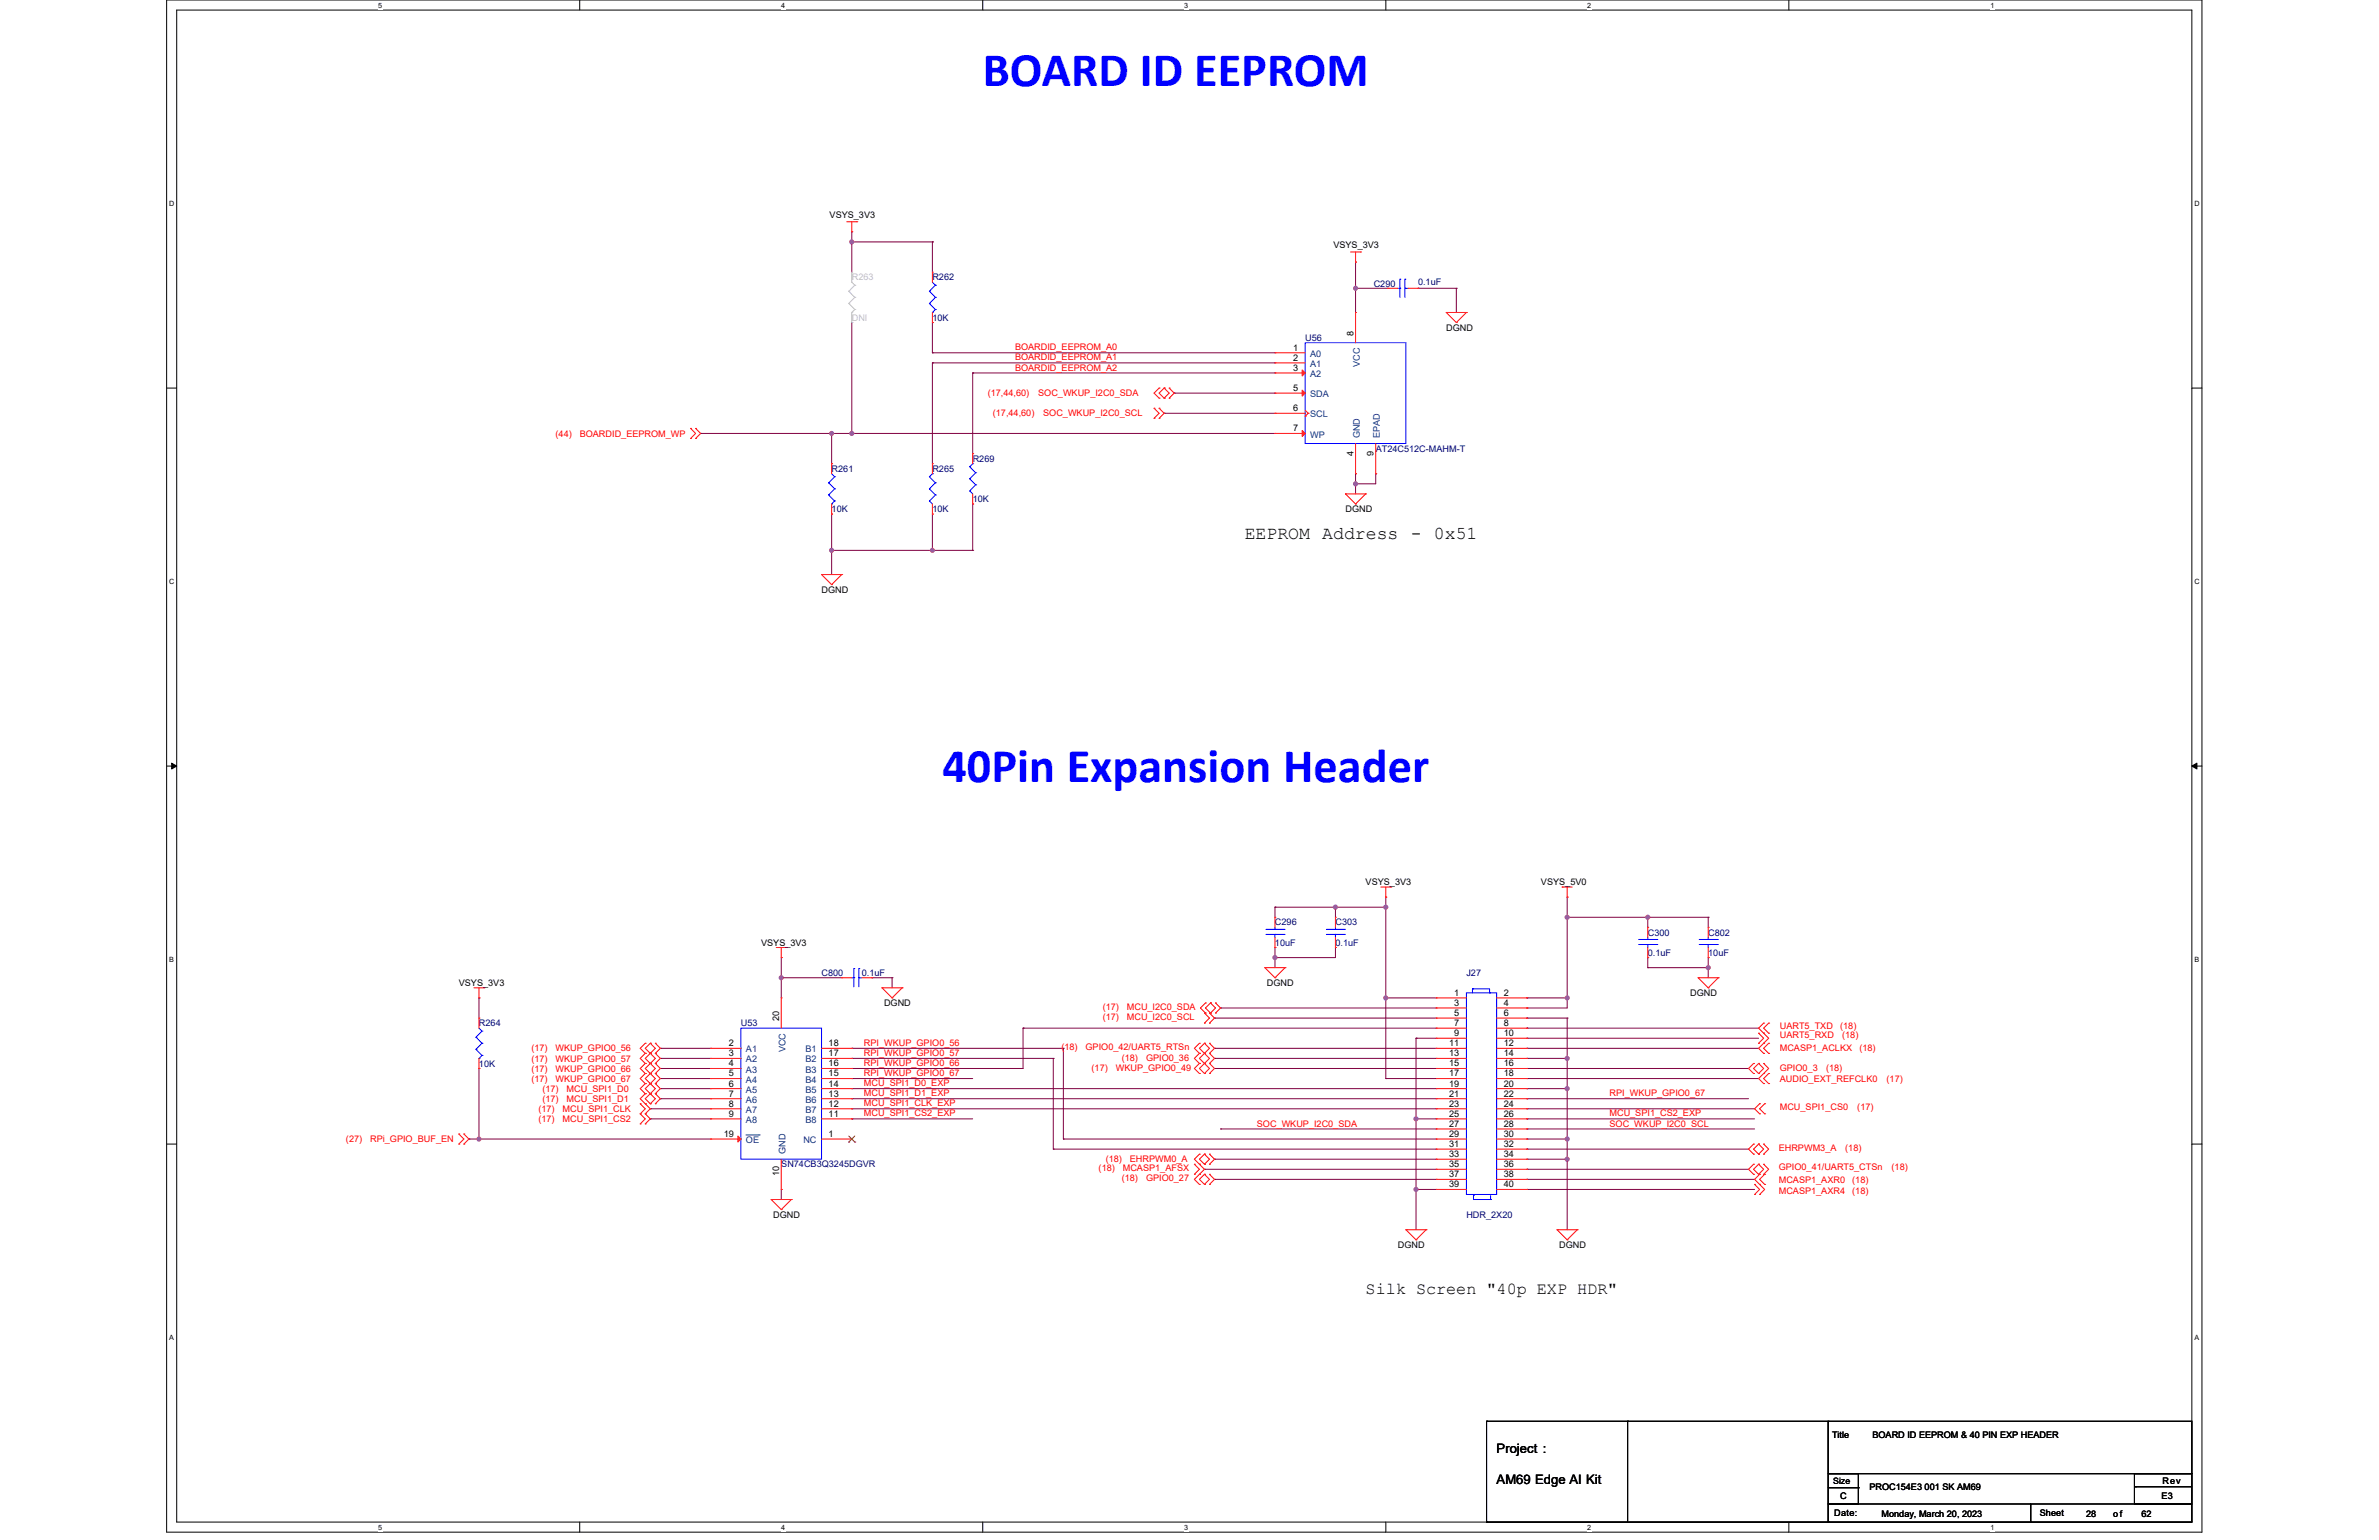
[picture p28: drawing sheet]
<svg xmlns="http://www.w3.org/2000/svg" width="432mm" height="279mm" viewBox="0 0 432 279" stroke-linecap="round" stroke-linejoin="round" font-family="sans-serif">
<defs><g id="words">
<g font-size="8.8" fill="#00f">
<text x="178.4" y="15.7">BOARD ID EEPROM</text>
<text x="171.1" y="141.9">40Pin Expansion Header</text>
</g>
<text font-size="3.3" x="225.9" y="97.8">EEPROM Address - 0x51</text>
<text font-size="3" x="247.9" y="234.8">Silk Screen &quot;40p EXP HDR&quot;</text>
<g font-size="2.4">
<text x="271.6" y="263.7">Project :</text>
<text x="271.6" y="269.2">AM69 Edge AI Kit</text>
</g>
<g font-size="1.6">
<text x="150.6" y="39.5">VSYS_3V3</text>
<text x="242" y="45">VSYS_3V3</text>
<text x="234.7" y="63.6">1</text>
<text x="234.7" y="65.5">2</text>
<text x="245.7" y="60.9" transform="rotate(-90 245.7 60.9)">8</text>
<text x="262.5" y="60">DGND</text>
<text x="234.7" y="67.3">3</text>
<text x="234.7" y="70.9">5</text>
<text x="234.7" y="74.6">6</text>
<text x="234.7" y="78.3">7</text>
<text x="245.7" y="82.7" transform="rotate(-90 245.7 82.7)">4</text>
<text x="249.3" y="82.7" transform="rotate(-90 249.3 82.7)">9</text>
<text x="244.2" y="92.9">DGND</text>
<text x="149.1" y="107.6">DGND</text>
<text x="247.9" y="160.6">VSYS_3V3</text>
<text x="279.7" y="160.6">VSYS_5V0</text>
<text x="138.1" y="171.6">VSYS_3V3</text>
<text x="83.3" y="178.9">VSYS_3V3</text>
<text x="230" y="178.9">DGND</text>
<text x="141.4" y="185.3" transform="rotate(-90 141.4 185.3)">20</text>
<text x="160.5" y="182.5">DGND</text>
<text x="264" y="180.7">1</text>
<text x="264" y="182.5">3</text>
<text x="264" y="184.3">5</text>
<text x="272.9" y="180.7">2</text>
<text x="272.9" y="182.5">4</text>
<text x="272.9" y="184.3">6</text>
<text x="306.8" y="180.7">DGND</text>
<text x="132.3" y="189.8">2</text>
<text x="132.3" y="191.6">3</text>
<text x="150.4" y="189.8">18</text>
<text x="150.4" y="191.6">17</text>
<text x="263" y="189.8">11</text>
<text x="263" y="191.6">13</text>
<text x="264" y="186.2">7</text>
<text x="264" y="188">9</text>
<text x="272.9" y="186.2">8</text>
<text x="272.9" y="188">10</text>
<text x="272.9" y="189.8">12</text>
<text x="272.9" y="191.6">14</text>
<text x="132.3" y="193.5">4</text>
<text x="132.3" y="195.3">5</text>
<text x="132.3" y="197.1">6</text>
<text x="150.4" y="193.5">16</text>
<text x="150.4" y="195.3">15</text>
<text x="150.4" y="197.1">14</text>
<text x="263" y="195.3">17</text>
<text x="263" y="197.1">19</text>
<text x="263" y="193.5">15</text>
<text x="272.9" y="195.3">18</text>
<text x="272.9" y="197.1">20</text>
<text x="272.9" y="193.5">16</text>
<text x="132.3" y="199">7</text>
<text x="132.3" y="200.8">8</text>
<text x="132.3" y="202.6">9</text>
<text x="150.4" y="199">13</text>
<text x="150.4" y="200.8">12</text>
<text x="150.4" y="202.6">11</text>
<text x="263" y="199">21</text>
<text x="263" y="200.8">23</text>
<text x="263" y="202.6">25</text>
<text x="272.9" y="199">22</text>
<text x="272.9" y="200.8">24</text>
<text x="272.9" y="202.6">26</text>
<text x="131.4" y="206.3">19</text>
<text x="150.4" y="206.3">1</text>
<text x="263" y="204.5">27</text>
<text x="263" y="206.3">29</text>
<text x="263" y="208.1">31</text>
<text x="263" y="209.9">33</text>
<text x="272.9" y="204.5">28</text>
<text x="272.9" y="206.3">30</text>
<text x="272.9" y="208.1">32</text>
<text x="272.9" y="209.9">34</text>
<text x="141.4" y="213.4" transform="rotate(-90 141.4 213.4)">10</text>
<text x="263" y="211.8">35</text>
<text x="263" y="213.6">37</text>
<text x="263" y="215.4">39</text>
<text x="272.9" y="211.8">36</text>
<text x="272.9" y="213.6">38</text>
<text x="272.9" y="215.4">40</text>
<text x="140.3" y="220.9">DGND</text>
<text x="253.7" y="226.4">DGND</text>
<text x="283" y="226.4">DGND</text>
<text x="332.5" y="260.8">Title</text>
<text x="339.9" y="260.8">BOARD ID EEPROM &amp; 40 PIN EXP HEADER</text>
<text x="332.7" y="269.2">Size</text>
<text x="392.5" y="269.2">Rev</text>
<text x="332.9" y="275.1">Date:</text>
<text x="334" y="272">C</text>
<text x="339.3" y="270.3">PROC154E3 001 SK AM69</text>
<text x="341.5" y="275.3">Monday, March 20, 2023</text>
<text x="370.2" y="275.1">Sheet</text>
<text x="378.6" y="275.3">28</text>
<text x="383.6" y="275.3">of</text>
<text x="388.7" y="275.3">62</text>
<text x="392.3" y="272">E3</text>
</g>
<g font-size="1.6" fill="#c0c0c0">
<text x="154.6" y="50.9">R263</text>
<text x="154.6" y="58.2">DNI</text>
</g>
<g font-size="1.6" fill="#000080">
<text x="169.2" y="50.9">R262</text>
<text x="249.3" y="52.1">C290</text>
<text x="257.4" y="51.8">0.1uF</text>
<text x="169.2" y="58.2">10K</text>
<text x="236.9" y="61.8">U56</text>
<text x="176.5" y="83.8">R269</text>
<text x="249.7" y="82">AT24C512C-MAHM-T</text>
<text x="150.9" y="85.6">R261</text>
<text x="169.2" y="85.6">R265</text>
<text x="150.9" y="92.9">10K</text>
<text x="169.2" y="92.9">10K</text>
<text x="176.5" y="91.1">10K</text>
<text x="231.4" y="167.9">C296</text>
<text x="242.4" y="167.9">C303</text>
<text x="231.4" y="171.6">10uF</text>
<text x="242.4" y="171.6">0.1uF</text>
<text x="299.1" y="169.7">C300</text>
<text x="299.1" y="173.4">0.1uF</text>
<text x="310.1" y="169.7">C802</text>
<text x="310.1" y="173.4">10uF</text>
<text x="149.1" y="177.1">C800</text>
<text x="156.4" y="177.1">0.1uF</text>
<text x="266.2" y="177.1">J27</text>
<text x="86.9" y="186.2">R264</text>
<text x="134.5" y="186.2">U53</text>
<text x="86.9" y="193.5">10K</text>
<text x="141.8" y="211.8">SN74CB3Q3245DGVR</text>
<text x="266.2" y="220.9">HDR_2X20</text>
</g>
<g font-size="1.6" fill="#f00">
<text x="184.2" y="65.4">BOARDID_EEPROM_A1</text>
<text x="184.2" y="63.6">BOARDID_EEPROM_A0</text>
<text x="179.3" y="71.9">(17,44,60)</text>
<text x="184.2" y="67.2">BOARDID_EEPROM_A2</text>
<text x="188.4" y="71.9">SOC_WKUP_I2C0_SDA</text>
<text x="180.2" y="75.6">(17,44,60)</text>
<text x="189.4" y="75.6">SOC_WKUP_I2C0_SCL</text>
<text x="100.8" y="79.2">(44)</text>
<text x="105.2" y="79.2">BOARDID_EEPROM_WP</text>
<text x="200.1" y="183.3">(17)</text>
<text x="200.1" y="185.1">(17)</text>
<text x="204.5" y="183.3">MCU_I2C0_SDA</text>
<text x="204.5" y="185.1">MCU_I2C0_SCL</text>
<text x="96.5" y="190.8">(17)</text>
<text x="100.8" y="190.8">WKUP_GPIO0_56</text>
<text x="156.8" y="189.8">RPI_WKUP_GPIO0_56</text>
<text x="156.8" y="191.6">RPI_WKUP_GPIO0_57</text>
<text x="192.6" y="190.6">(18)</text>
<text x="197" y="190.6">GPIO0_42/UART5_RTSn</text>
<text x="323" y="190.8">MCASP1_ACLKX</text>
<text x="323" y="188.4">UART5_RXD</text>
<text x="323" y="186.7">UART5_TXD</text>
<text x="334" y="186.7">(18)</text>
<text x="334.4" y="188.4">(18)</text>
<text x="337.5" y="190.8">(18)</text>
<text x="96.5" y="192.6">(17)</text>
<text x="96.5" y="194.4">(17)</text>
<text x="96.5" y="196.3">(17)</text>
<text x="100.8" y="192.6">WKUP_GPIO0_57</text>
<text x="100.8" y="194.4">WKUP_GPIO0_66</text>
<text x="100.8" y="196.3">WKUP_GPIO0_67</text>
<text x="156.8" y="197.1">MCU_SPI1_D0_EXP</text>
<text x="156.8" y="193.4">RPI_WKUP_GPIO0_66</text>
<text x="156.8" y="195.2">RPI_WKUP_GPIO0_67</text>
<text x="198.1" y="194.2">(17)</text>
<text x="202.5" y="194.2">WKUP_GPIO0_49</text>
<text x="203.6" y="192.4">(18)</text>
<text x="208" y="192.4">GPIO0_36</text>
<text x="323" y="196.3">AUDIO_EXT_REFCLK0</text>
<text x="323" y="194.2">GPIO0_3</text>
<text x="331.5" y="194.2">(18)</text>
<text x="342.4" y="196.3">(17)</text>
<text x="97.7" y="201.7">(17)</text>
<text x="97.7" y="203.6">(17)</text>
<text x="98.5" y="198.1">(17)</text>
<text x="98.5" y="199.9">(17)</text>
<text x="102.1" y="201.7">MCU_SPI1_CLK</text>
<text x="102.1" y="203.6">MCU_SPI1_CS2</text>
<text x="102.9" y="198.1">MCU_SPI1_D0</text>
<text x="102.9" y="199.9">MCU_SPI1_D1</text>
<text x="156.8" y="200.7">MCU_SPI1_CLK_EXP</text>
<text x="156.8" y="198.9">MCU_SPI1_D1_EXP</text>
<text x="156.8" y="202.6">MCU_SPI1_CS2_EXP</text>
<text x="292.1" y="202.6">MCU_SPI1_CS2_EXP</text>
<text x="292.1" y="198.9">RPI_WKUP_GPIO0_67</text>
<text x="323" y="201.4">MCU_SPI1_CS0</text>
<text x="337.1" y="201.4">(17)</text>
<text x="62.8" y="207.2">(27)</text>
<text x="67.2" y="207.2">RPi_GPIO_BUF_EN</text>
<text x="228.1" y="204.4">SOC_WKUP_I2C0_SDA</text>
<text x="292.1" y="204.4">SOC_WKUP_I2C0_SCL</text>
<text x="322.9" y="208.9">EHRPWM3_A</text>
<text x="334.9" y="208.9">(18)</text>
<text x="199.4" y="212.5">(18)</text>
<text x="200.7" y="210.9">(18)</text>
<text x="203.6" y="214.4">(18)</text>
<text x="203.8" y="212.5">MCASP1_AFSX</text>
<text x="205.1" y="210.9">EHRPWM0_A</text>
<text x="208" y="214.4">GPIO0_27</text>
<text x="322.9" y="214.5">MCASP1_AXR0</text>
<text x="322.9" y="212.3">GPIO0_41/UART5_CTSn</text>
<text x="336.2" y="214.5">(18)</text>
<text x="343.3" y="212.3">(18)</text>
<text x="322.9" y="216.6">MCASP1_AXR4</text>
<text x="336.2" y="216.6">(18)</text>
</g>
<g font-size="1.6" fill="#004080">
<text x="237.8" y="64.8">A0</text>
<text x="237.8" y="66.6">A1</text>
<text x="237.8" y="68.4">A2</text>
<text x="246.8" y="66.6" transform="rotate(-90 246.8 66.6)">VCC</text>
<text x="237.8" y="72.1">SDA</text>
<text x="237.8" y="75.7">SCL</text>
<text x="237.8" y="79.4">WP</text>
<text x="246.8" y="79.6" transform="rotate(-90 246.8 79.6)">GND</text>
<text x="250.5" y="79.6" transform="rotate(-90 250.5 79.6)">EPAD</text>
<text x="135.4" y="190.9">A1</text>
<text x="142.6" y="190.9" transform="rotate(-90 142.6 190.9)">VCC</text>
<text x="146.2" y="190.9">B1</text>
<text x="135.4" y="192.8">A2</text>
<text x="135.4" y="194.6">A3</text>
<text x="135.4" y="196.4">A4</text>
<text x="146.2" y="192.8">B2</text>
<text x="146.2" y="194.6">B3</text>
<text x="146.2" y="196.4">B4</text>
<text x="135.4" y="198.3">A5</text>
<text x="135.4" y="200.1">A6</text>
<text x="135.4" y="201.9">A7</text>
<text x="135.4" y="203.7">A8</text>
<text x="146.2" y="198.3">B5</text>
<text x="146.2" y="200.1">B6</text>
<text x="146.2" y="201.9">B7</text>
<text x="146.2" y="203.7">B8</text>
<text x="135.4" y="207.4">OE</text>
<text x="142.6" y="209.4" transform="rotate(-90 142.6 209.4)">GND</text>
<text x="145.8" y="207.4">NC</text>
</g>
<g font-size="1.3">
<text x="68.6" y="1.4">5</text>
<text x="141.8" y="1.4">4</text>
<text x="215" y="1.4">3</text>
<text x="288.1" y="1.4">2</text>
<text x="361.3" y="1.4">1</text>
<text x="30.7" y="37.3">D</text>
<text x="398.3" y="37.3">D</text>
<text x="30.7" y="105.9">C</text>
<text x="398.3" y="105.9">C</text>
<text x="30.7" y="174.5">B</text>
<text x="398.3" y="174.5">B</text>
<text x="30.7" y="243">A</text>
<text x="398.3" y="243">A</text>
<text x="68.6" y="277.5">5</text>
<text x="141.8" y="277.5">4</text>
<text x="215" y="277.5">3</text>
<text x="288.1" y="277.5">2</text>
<text x="361.3" y="277.5">1</text>
</g>
</g></defs>
<path d="M30.2 0h369.5v278h-369.5zM32.1 1.8h365.7v274.3h-365.7z" fill="none" stroke="#000" stroke-width=".18"/>
<g fill="#fff">
<path d="M68.7 .2h.7v1.4h-.7z"/>
<path d="M68.7 276.3h.7v1.5h-.7z"/>
</g>
<path d="M105.2 0v1.8M105.2 276.1v1.9" fill="none" stroke="#000" stroke-width=".18"/>
<g fill="#fff">
<path d="M141.8 .2h.7v1.4h-.7z"/>
<path d="M141.8 276.3h.7v1.5h-.7z"/>
</g>
<path d="M178.4 0v1.8M178.4 276.1v1.9" fill="none" stroke="#000" stroke-width=".18"/>
<g fill="#fff">
<path d="M215 .2h.7v1.4h-.7z"/>
<path d="M215 276.3h.7v1.5h-.7z"/>
</g>
<path d="M251.5 0v1.8M251.5 276.1v1.9" fill="none" stroke="#000" stroke-width=".18"/>
<g fill="#fff">
<path d="M288.1 .2h.7v1.4h-.7z"/>
<path d="M288.1 276.3h.7v1.5h-.7z"/>
</g>
<path d="M324.7 0v1.8M324.7 276.1v1.9" fill="none" stroke="#000" stroke-width=".18"/>
<g fill="#fff">
<path d="M361.3 .2h.7v1.4h-.7z"/>
<path d="M361.3 276.3h.7v1.5h-.7z"/>
<path d="M30.7 36.1h1v1.5h-1z"/>
<path d="M398.3 36.1h.9v1.5h-.9z"/>
<path d="M30.7 104.7h1v1.5h-1z"/>
<path d="M398.3 104.7h.9v1.5h-.9z"/>
</g>
<path d="M30.2 70.4h1.9M397.8 70.4h1.9" fill="none" stroke="#000" stroke-width=".18"/>
<g fill="#fff">
<path d="M30.7 173.3h.9v1.4h-.9z"/>
<path d="M398.3 173.3h.9v1.4h-.9z"/>
</g>
<path d="M30.2 139h1.9M31.2 138.5l.9 .5-.9 .5zM397.8 139l.9-.5v1zM397.8 139h1.9" fill="none" stroke="#000" stroke-width=".18"/>
<path d="M31.2 138.5l.9 .5-.9 .5zM397.8 139l.9-.5v1z" fill="#000"/>
<g fill="#fff">
<path d="M30.7 241.9h.9v1.4h-.9z"/>
<path d="M398.3 241.9h.9v1.4h-.9z"/>
</g>
<path d="M30.2 207.6h1.9M397.8 207.6h1.9" fill="none" stroke="#000" stroke-width=".18"/>
<path d="M246 47.5h.1M246 52.3h.1M246 47.5v9.2M264.3 52.3h.1M264.3 52.3v4.4" fill="none" stroke="#800040" stroke-width=".18"/>
<circle cx="246" cy="52.3" r=".36" fill="#f0f"/>
<circle cx="246" cy="52.3" r=".36" fill="none" stroke="#f0f" stroke-width=".18"/>
<path d="M257.4 52.3h.1M257.4 52.3h6.9M127.2 78.6h.1M127.2 78.6h27.4M150.9 78.6h.1M211.3 75h.1M211.3 75h20.1" fill="none" stroke="#800040" stroke-width=".18"/>
<circle cx="150.9" cy="78.6" r=".37" fill="#f0f"/>
<circle cx="150.9" cy="78.6" r=".37" fill="none" stroke="#f0f" stroke-width=".18"/>
<path d="M150.9 99.9h18.3M169.2 99.9h.1" fill="none" stroke="#800040" stroke-width=".18"/>
<circle cx="150.9" cy="99.8" r=".36" fill="#f0f"/>
<circle cx="150.9" cy="99.8" r=".36" fill="none" stroke="#f0f" stroke-width=".18"/>
<g fill="none" stroke="#800040" stroke-width=".18">
<path d="M169.2 58.5h.1M169.2 58.5v5.5M246 52.3h.1M246 52.3h5.9M169.2 65.8h.1M169.2 64h.1M169.2 65.8v18.3M169.2 65.8h62.2M169.2 64h62.2M176.5 67.7h.1M176.5 67.7h54.9M213.1 71.3h.1"/>
<path d="M213.1 71.3h18.3M150.9 99.9h.1M150.9 99.9v4.3M169.2 93.3h.1M169.2 93.3v6.6M246 86h.1M246 86v1.8M284.4 162.8h.1M284.4 166.4h.1M284.4 162.8v20.1h-7.3M284.4 166.4h14.7M299.1 173.7h.1"/>
<path d="M299.1 166.4h.1M299.1 166.4v1.8M299.1 173.7v1.9M220.4 184.7h.1M220.4 184.7h40.3M221.5 182.9h.1M221.5 182.9h39.2M251.5 181.1h.1M251.5 181.1h9.2M251.5 181.1v14.6M257 188.4h.1M257 188.4h3.7"/>
<path d="M277.1 181.1h.1M277.1 182.9h.1M277.1 181.1h7.3M284.4 181.1h.1"/>
</g>
<circle cx="284.4" cy="181" r=".37" fill="#f0f"/>
<circle cx="284.4" cy="181" r=".37" fill="none" stroke="#f0f" stroke-width=".18"/>
<circle cx="284.4" cy="166.4" r=".37" fill="#f0f"/>
<circle cx="284.4" cy="166.4" r=".37" fill="none" stroke="#f0f" stroke-width=".18"/>
<path d="M242.4 171.9h.1M242.4 164.6h.1M242.4 171.9v1.8M251.5 162.8h.1M251.5 162.8v1.8h-9.1M277.1 184.7h.1M277.1 192h.1M277.1 184.7h7.3M277.1 192h7.3M284.4 184.7h.1M284.4 192h.1M284.4 184.7v12.8" fill="none" stroke="#800040" stroke-width=".18"/>
<circle cx="284.4" cy="197.5" r=".37" fill="#f0f"/>
<circle cx="284.4" cy="197.5" r=".37" fill="none" stroke="#f0f" stroke-width=".18"/>
<circle cx="284.4" cy="192" r=".37" fill="#f0f"/>
<circle cx="284.4" cy="192" r=".37" fill="none" stroke="#f0f" stroke-width=".18"/>
<path d="M277.1 197.5h.1M277.1 197.5h7.3M284.4 197.5h.1M284.4 197.5v12.8M277.1 206.7h.1M277.1 206.7h7.3M284.4 206.7h.1" fill="none" stroke="#800040" stroke-width=".18"/>
<circle cx="284.4" cy="210.3" r=".37" fill="#f0f"/>
<circle cx="284.4" cy="210.3" r=".37" fill="none" stroke="#f0f" stroke-width=".18"/>
<circle cx="284.4" cy="206.7" r=".37" fill="#f0f"/>
<circle cx="284.4" cy="206.7" r=".37" fill="none" stroke="#f0f" stroke-width=".18"/>
<path d="M257 188.4h.1M257 188.4v27.4M257 203h.1M257 203h3.7M277.1 210.3h.1M277.1 210.3h7.3M284.4 210.3h.1M284.4 210.3v12.8" fill="none" stroke="#800040" stroke-width=".18"/>
<circle cx="257" cy="215.8" r=".37" fill="#f0f"/>
<circle cx="257" cy="215.8" r=".37" fill="none" stroke="#f0f" stroke-width=".18"/>
<circle cx="257" cy="203" r=".37" fill="#f0f"/>
<circle cx="257" cy="203" r=".37" fill="none" stroke="#f0f" stroke-width=".18"/>
<g fill="none" stroke="#800040" stroke-width=".18">
<path d="M246 87.8h.1M246 87.8v1.8M249.7 86h.1M249.7 86v1.8h-3.7M154.6 197.5h.1M154.6 199.3h.1M154.6 197.5h106.1M154.6 199.3h106.1M251.5 195.7h.1M251.5 195.7h9.2M277.1 190.2h.1M277.1 190.2h42.1"/>
<path d="M154.6 201.2h.1M154.6 201.2h106.1M218.6 212.1h.1M218.6 212.1h42.1M221.5 204.8h.1M221.5 204.8h39.2M257 215.8h.1M257 215.8h3.7M257 215.8v7.3M277.1 204.8h.1M277.1 201.2h.1M277.1 208.5h.1"/>
<path d="M277.1 214h.1M277.1 215.8h.1M277.1 203h.1M277.1 204.8h41.4M277.1 201.2h41.4M277.1 208.5h40.3M277.1 214h41.4M277.1 215.8h41.4M277.1 203h41.4"/>
</g>
<circle cx="246" cy="87.8" r=".37" fill="#f0f"/>
<circle cx="246" cy="87.8" r=".37" fill="none" stroke="#f0f" stroke-width=".18"/>
<path d="M154.6 58.5h.1M154.6 42.1h.1M154.6 42.1v1.8h14.6M154.6 58.5v20.1M169.2 43.9h.1M150.9 78.6h.1M150.9 78.6v5.5M150.9 93.3h.1M150.9 93.3v6.6" fill="none" stroke="#800040" stroke-width=".18"/>
<circle cx="154.6" cy="43.9" r=".37" fill="#f0f"/>
<circle cx="154.6" cy="43.9" r=".37" fill="none" stroke="#f0f" stroke-width=".18"/>
<path d="M154.6 43.9h.1M154.6 43.9v5.5M169.2 43.9h.1M169.2 43.9v5.5M154.6 78.6h.1M154.6 78.6h76.8" fill="none" stroke="#800040" stroke-width=".18"/>
<circle cx="154.6" cy="78.6" r=".37" fill="#f0f"/>
<circle cx="154.6" cy="78.6" r=".37" fill="none" stroke="#f0f" stroke-width=".18"/>
<path d="M231.4 164.6h.1M231.4 164.6h11" fill="none" stroke="#800040" stroke-width=".18"/>
<circle cx="242.4" cy="164.6" r=".37" fill="#f0f"/>
<circle cx="242.4" cy="164.6" r=".37" fill="none" stroke="#f0f" stroke-width=".18"/>
<path d="M231.4 164.6h.1M231.4 173.7h.1M231.4 164.6v1.8M231.4 173.7v1.9M231.4 173.7h11" fill="none" stroke="#800040" stroke-width=".18"/>
<circle cx="231.4" cy="173.7" r=".37" fill="#f0f"/>
<circle cx="231.4" cy="173.7" r=".37" fill="none" stroke="#f0f" stroke-width=".18"/>
<path d="M231.4 171.9h.1M231.4 171.9v1.8M242.4 164.6h.1M242.4 164.6v1.8M251.5 164.6h.1M251.5 164.6v16.5" fill="none" stroke="#800040" stroke-width=".18"/>
<circle cx="251.5" cy="181" r=".37" fill="#f0f"/>
<circle cx="251.5" cy="181" r=".37" fill="none" stroke="#f0f" stroke-width=".18"/>
<circle cx="251.5" cy="164.6" r=".37" fill="#f0f"/>
<circle cx="251.5" cy="164.6" r=".37" fill="none" stroke="#f0f" stroke-width=".18"/>
<path d="M299.1 166.4h.1M299.1 166.4h11" fill="none" stroke="#800040" stroke-width=".18"/>
<circle cx="299.1" cy="166.4" r=".37" fill="#f0f"/>
<circle cx="299.1" cy="166.4" r=".37" fill="none" stroke="#f0f" stroke-width=".18"/>
<path d="M299.1 175.6h.1M299.1 175.6h11M310.1 166.4h.1M310.1 173.7h.1M310.1 175.6h.1M310.1 166.4v1.8M310.1 173.7v3.7" fill="none" stroke="#800040" stroke-width=".18"/>
<circle cx="310" cy="175.6" r=".37" fill="#f0f"/>
<circle cx="310" cy="175.6" r=".37" fill="none" stroke="#f0f" stroke-width=".18"/>
<g fill="none" stroke="#800040" stroke-width=".18">
<path d="M141.8 173.7h.1M141.8 173.7v3.7M119.9 190.2h.1M119.9 192h.1M119.9 193.9h.1M119.9 195.7h.1M119.9 195.7h9.1M119.9 192h9.1M119.9 193.9h9.1M119.9 190.2h9.1M220.4 192h.1M220.4 193.9h.1"/>
<path d="M220.4 190.2h.1M220.4 192h40.3M220.4 193.9h40.3M220.4 190.2h40.3M277.1 195.7h.1M277.1 188.4h.1M277.1 186.5h.1M277.1 193.9h.1M277.1 199.3h.1M277.1 195.7h42.1M277.1 188.4h42.1M277.1 186.5h42.1"/>
<path d="M277.1 193.9h40.3M277.1 199.3h40.3M85.1 206.7h.1M85.1 206.7h1.8M191.2 208.5h.1M191.2 208.5h69.5M193 206.7h.1M193 206.7h67.7M220.4 214h.1M220.4 210.3h.1M220.4 214h40.3M220.4 210.3h40.3"/>
<path d="M277.1 212.1h.1M277.1 212.1h40.3"/>
</g>
<circle cx="141.8" cy="177.4" r=".37" fill="#f0f"/>
<circle cx="141.8" cy="177.4" r=".37" fill="none" stroke="#f0f" stroke-width=".18"/>
<g fill="none" stroke="#800040" stroke-width=".18">
<path d="M141.8 177.4h.1M141.8 177.4h11M141.8 177.4v3.7M158.3 177.4h.1M158.3 177.4h3.6M161.9 177.4h.1M161.9 177.4v1.8M86.9 181.1h.1M86.9 193.9h.1M86.9 181.1v3.6M86.9 193.9v12.8M119.9 199.3h.1"/>
<path d="M119.9 197.5h.1M119.9 199.3h9.1M119.9 197.5h9.1M154.6 190.2h.1M154.6 192h.1M154.6 193.9h.1M154.6 195.7h.1M154.6 190.2h38.4M154.6 192h36.6M154.6 195.7h21.9M185.7 186.5h.1M185.7 186.5v7.4h-31.1"/>
<path d="M185.7 186.5h75M191.2 192h.1M191.2 192v16.5M193 190.2h.1M193 190.2v16.5M86.9 206.7h.1M86.9 206.7h42.1M118 201.2h.1M118 203h.1M118 203h11M118 201.2h11M141.8 215.8h.1"/>
<path d="M141.8 215.8v1.8M154.6 203h.1M154.6 203h21.9"/>
</g>
<circle cx="86.9" cy="206.7" r=".37" fill="#f0f"/>
<circle cx="86.9" cy="206.7" r=".37" fill="none" stroke="#f0f" stroke-width=".18"/>
<path d="M176.5 67.7h.1M176.5 67.7v14.6M169.2 99.9h7.3M176.5 91.4h.1M176.5 99.9h.1M176.5 91.4v8.5" fill="none" stroke="#800040" stroke-width=".18"/>
<circle cx="169.2" cy="99.8" r=".36" fill="#f0f"/>
<circle cx="169.2" cy="99.8" r=".36" fill="none" stroke="#f0f" stroke-width=".18"/>
<g fill="none" stroke="#f00" stroke-width=".18">
<path d="M153.7 40.2h1.8M154.6 42.1h.1M154.6 40.2v1.9M155.5 40.2h.1M245.1 45.7h1.9M246 47.5h.1M246 45.7v1.8M247 45.7h.1M262.5 56.7h.1M262.5 56.7h3.7M262.5 56.7l1.8 1.8M264.3 58.5h.1"/>
<path d="M266.2 56.7h.1M266.2 56.7l-1.9 1.8M125.3 79.6h.1M125.3 77.7h.1M125.3 77.7l1 .9-1 1M126.3 77.7h.1M126.3 79.6h.1M126.3 77.7l.9 .9-.9 1M209.5 75.9h.1M209.5 74.1h.1M209.5 74.1l.9 .9-.9 .9M210.4 74.1h.1"/>
<path d="M210.4 75.9h.1M210.4 70.4h.1M210.4 72.2h.1M210.4 74.1l.9 .9-.9 .9M210.4 70.4l-.9 .9 .9 .9M211.3 72.2h.1M211.3 70.4h.1M211.3 70.4l.9 .9-.9 .9M211.3 70.4l-.9 .9 .9 .9M212.2 70.4h.1M212.2 72.2h.1M212.2 70.4l.9 .9-.9 .9"/>
<path d="M150.9 84.1h.1M150.9 93.3h.1M150.9 84.1v1.9M150.9 91.4v1.9M176.5 91.4h.1M176.5 82.3h.1M176.5 82.3v1.8M176.5 89.6v1.8M244.2 89.6h.1M244.2 89.6h3.7M244.2 89.6l1.8 1.8M246 91.4h.1"/>
<path d="M247.9 89.6h.1M247.9 89.6l-1.9 1.8M149.1 104.2h.1M149.1 104.2h3.7M149.1 104.2l1.8 1.9M150.9 106.1h.1M152.8 104.2h.1M152.8 104.2l-1.9 1.9M86 179.2h1.9M86.9 179.2v1.9M87.9 179.2h.1M140.9 171.9h1.8"/>
<path d="M141.8 173.7h.1M141.8 171.9v1.8M142.7 171.9h.1M160.1 179.2h.1M160.1 179.2h3.6M160.1 179.2l1.8 1.9M163.7 179.2h.1M163.7 179.2l-1.8 1.9M229.6 175.6h.1M229.6 175.6h3.6M229.6 175.6l1.8 1.8M231.4 177.4h.1"/>
<path d="M233.2 175.6h.1M233.2 175.6l-1.8 1.8M250.6 160.9h1.8M251.5 162.8h.1M251.5 160.9v1.9M252.4 160.9h.1M283.5 160.9h.1M283.5 160.9h1.9M284.4 162.8h.1M284.4 160.9v1.9M308.2 177.4h.1M308.2 177.4h3.7"/>
<path d="M308.2 177.4l1.9 1.8M310.1 179.2h.1M311.9 177.4h.1M311.9 177.4l-1.8 1.8M86.9 181.1h.1M117.1 189.3h.1M117.1 191.1h.1M117.1 192.9h.1M117.1 194.8h.1M117.1 196.6h.1M117.1 198.4h.1M117.1 192.9l-.9 1 .9 .9"/>
<path d="M117.1 189.3l-.9 .9 .9 .9M117.1 194.8l-.9 .9 .9 .9M117.1 191.1l-.9 .9 .9 .9M117.1 196.6l-.9 .9 .9 .9M117.1 198.4l-.9 .9 .9 1M118 191.1h.1M118 189.3h.1M118 192.9h.1M118 194.8h.1M118 196.6h.1M118 198.4h.1M118 189.3l.9 .9-1.8 1.8 1.8 1.9-1.8 1.8 1.8 1.8-1.8 1.8 .9 1"/>
<path d="M118 189.3l-.9 .9 1.8 1.8-1.8 1.9 1.8 1.8-1.8 1.8 1.8 1.8-.9 1M118.9 189.3h.1M118.9 191.1h.1M118.9 192.9h.1M118.9 194.8h.1M118.9 196.6h.1M118.9 198.4h.1M118.9 189.3l1 .9-1 .9M118.9 192.9l1 1-1 .9M118.9 191.1l1 .9-1 .9M118.9 194.8l1 .9-1 .9M118.9 196.6l1 .9-1 .9"/>
<path d="M118.9 198.4l1 .9-1 1M129 190.2h.1M129 192h.1M129 193.9h.1M129 195.7h.1M129 197.5h.1M129 199.3h.1M129 190.2h5.5M129 192h5.5M129 193.9h5.5M129 195.7h5.5M129 197.5h5.5"/>
<path d="M129 199.3h5.5M141.8 181.1h.1M141.8 181.1v5.4M149.1 190.2h5.5M149.1 192h5.5M149.1 193.9h5.5M149.1 195.7h5.5M149.1 197.5h5.5M149.1 199.3h5.5M154.6 190.2h.1M154.6 192h.1M154.6 193.9h.1"/>
<path d="M154.6 195.7h.1M154.6 197.5h.1M154.6 199.3h.1M161.9 181.1h.1M217.7 192.9h.1M217.7 191.1h.1M217.7 194.8h.1M217.7 189.3h.1M217.7 191.1l-.9 .9 .9 .9M217.7 189.3l-.9 .9 .9 .9M217.7 192.9l-.9 1 .9 .9M218.6 183.8h.1"/>
<path d="M218.6 185.6h.1M218.6 191.1h.1M218.6 192.9h.1M218.6 194.8h.1M218.6 189.3h.1M218.6 183.8l.9 .9-.9 .9M218.6 189.3l-.9 .9 1.8 1.8-1.8 1.9 .9 .9M218.6 189.3l.9 .9-1.8 1.8 1.8 1.9-.9 .9M218.8 183.8h.1M218.8 182h.1M218.8 182l-.9 .9 .9 .9M219.5 185.6h.1"/>
<path d="M219.5 183.8h.1M219.5 192.9h.1M219.5 191.1h.1M219.5 194.8h.1M219.5 189.3h.1M219.5 183.8l.9 .9-.9 .9M219.5 191.1l.9 .9-.9 .9M219.5 192.9l.9 1-.9 .9M219.5 189.3l.9 .9-.9 .9M219.7 182h.1M219.7 183.8h.1M219.7 182l.9 .9-.9 .9"/>
<path d="M219.7 182l-.9 .9 .9 .9M220.6 183.8h.1M220.6 182h.1M220.6 182l.9 .9-.9 .9M318.3 192.9h.1M318.3 194.8h.1M318.3 192.9l-.9 1 .9 .9M319.2 194.8h.1M319.2 192.9h.1M319.2 189.3h.1M319.2 187.5h.1M319.2 192.9l-.9 1 .9 .9"/>
<path d="M319.2 192.9l.9 1-.9 .9M319.2 187.5l.9 .9-.9 .9M320.1 189.3h.1M320.1 191.1h.1M320.1 194.8h.1M320.1 196.6h.1M320.1 192.9h.1M320.1 187.5h.1M320.1 185.6h.1M320.1 187.5l.9 .9-1.8 1.8 .9 .9M320.1 192.9l.9 1-1.8 1.8 .9 .9M320.1 185.6l-.9 .9 .9 1"/>
<path d="M321 191.1h.1M321 189.3h.1M321 196.6h.1M321 194.8h.1M321 185.6h.1M321 187.5h.1M321 189.3l-.9 .9 .9 .9M321 194.8l-.9 .9 .9 .9M321 185.6l-.9 .9 .9 1M83.3 207.6h.1M83.3 205.7h.1M83.3 205.7l.9 1-.9 .9"/>
<path d="M84.2 205.7h.1M84.2 207.6h.1M84.2 205.7l.9 1-.9 .9M116.2 202.1h.1M116.2 200.3h.1M116.2 203.9h.1M116.2 200.3l.9 .9-.9 .9M116.2 202.1l.9 .9-.9 .9M117.1 200.3h.1M117.1 202.1h.1M117.1 203.9h.1M117.1 200.3l.9 .9-.9 .9"/>
<path d="M117.1 202.1l.9 .9-.9 .9M118 200.3h.1M118.9 200.3h.1M129 201.2h.1M129 203h.1M129 201.2h5.5M129 203h5.5M140 217.6h.1M140 217.6h3.6M140 217.6l1.8 1.9M141.8 219.5h.1M141.8 215.8h.1"/>
<path d="M141.8 210.3v5.5M143.6 217.6h.1M143.6 217.6l-1.8 1.9M149.1 206.7h5.5M149.1 201.2h5.5M149.1 203h5.5M154.6 206.7h.1M154.6 201.2h.1M154.6 203h.1M216.8 213.1h.1M216.8 211.2h.1M216.8 211.2l.9 .9-.9 1"/>
<path d="M217.7 211.2h.1M217.7 213.1h.1M217.7 214.9h.1M217.7 209.4h.1M217.7 211.2l.9 .9-1.8 1.9 .9 .9M217.7 209.4l-.9 .9 .9 .9M218.6 213.1h.1M218.6 214.9h.1M218.6 211.2h.1M218.6 209.4h.1M218.6 209.4l.9 .9-.9 .9M218.6 213.1l.9 .9-.9 .9"/>
<path d="M218.6 213.1l-.9 .9 .9 .9M218.6 209.4l-.9 .9 .9 .9M219.5 214.9h.1M219.5 213.1h.1M219.5 209.4h.1M219.5 211.2h.1M219.5 213.1l.9 .9-.9 .9M219.5 209.4l.9 .9-.9 .9M318.3 207.6h.1M318.3 209.4h.1M318.3 213.1h.1M318.3 211.2h.1"/>
<path d="M318.3 207.6l-.9 .9 .9 .9M318.3 211.2l-.9 .9 .9 1M318.5 214.9h.1M318.5 216.7h.1M318.5 214.9l.9 .9-.9 .9M319.2 209.4h.1M319.2 207.6h.1M319.2 211.2h.1M319.2 213.1h.1M319.2 207.6l-.9 .9 .9 .9M319.2 207.6l.9 .9-.9 .9M319.2 211.2l-.9 .9 .9 1"/>
<path d="M319.2 211.2l.9 .9-.9 1M319.4 200.3h.1M319.4 202.1h.1M319.4 213.1h.1M319.4 214.9h.1M319.4 216.7h.1M319.4 200.3l-.9 .9 .9 .9M319.4 213.1l-.9 .9 .9 .9M319.4 214.9l.9 .9-.9 .9M320.1 207.6h.1M320.1 209.4h.1M320.1 213.1h.1"/>
<path d="M320.1 211.2h.1M320.1 211.2l.9 .9-.9 1M320.1 207.6l.9 .9-.9 .9M320.3 202.1h.1M320.3 200.3h.1M320.3 214.9h.1M320.3 213.1h.1M320.3 200.3l-.9 .9 .9 .9M320.3 213.1l-.9 .9 .9 .9M255.2 223.1h.1M255.2 223.1h3.6M255.2 223.1l1.8 1.8"/>
<path d="M257 224.9h.1M258.8 223.1h.1M258.8 223.1l-1.8 1.8M282.6 223.1h.1M282.6 223.1h3.7M282.6 223.1l1.8 1.8M284.4 224.9h.1M286.3 223.1h.1M286.3 223.1l-1.9 1.8"/>
</g>
<g fill="none" stroke="#000" stroke-width=".18">
<path d="M269.8 257.9h.1M269.8 257.9h62.2M269.8 257.9v18.2M295.4 257.9h.1M295.4 257.9v18.2M331.8 257.9h66v9.5h-66zM269.8 276.1h.1M269.8 276.1h62.2M331.8 267.4h5.5v5.5h-5.5zM331.8 272.9h36.8v3.2h-36.8zM331.8 269.9h5.5M337.3 269.9h.1"/>
<path d="M368.6 272.9h29.2v3.2h-29.2zM387.4 267.4h10.4v5.5h-10.4zM387.6 269.7h.1M387.6 269.7h10.2"/>
</g>
<g fill="none" stroke="#00f" stroke-width=".18">
<path d="M150.4 87.6h.1M150.4 89.8h.1M150.4 87.6l1.1 1.1M150.4 89.8l1.1 1.1M150.9 91.4h.1M150.9 86l.6 .5M151.5 86.5h.1M151.5 88.7h.1M151.5 90.9h.1M151.5 86.5l-1.1 1.1M151.5 88.7l-1.1 1.1M151.5 90.9l-.6 .5"/>
<path d="M176 89.1h.1M176 86.9h.1M176 84.7h.1M176 89.1l.5 .5M176 86.9l1.1 1.1M176 84.7l1.1 1.1M176.5 84.1h.1M176.5 84.1l-.5 .6M177.1 88h.1M177.1 85.8h.1M177.1 88l-1.1 1.1M177.1 85.8l-1.1 1.1"/>
<path d="M134.5 186.5h14.6v23.8h-14.6z"/>
</g>
<path d="M154.1 207.2h.1M154.1 206.1l1.1 1.1M155.1 206.1l-1 1.1M155.2 207.2h.1" fill="none" stroke="#804000" stroke-width=".18"/>
<path d="M133.9 206.1l.6 .6-.6 .5z" fill="#f00"/>
<g fill="none" stroke="#f00" stroke-width=".18">
<path d="M169.2 49.4h.1M169.2 58.5h.1M169.2 49.4v1.8M169.2 56.7v1.8M231.4 64h.1M231.4 65.8h.1M231.4 64h5.5M231.4 65.8h5.5M152.8 177.4h.1M152.8 177.4h1.8M156.4 177.4h1.9M158.3 177.4h.1"/>
<path d="M260.7 181.1h.1M260.7 182.9h.1M260.7 184.7h.1M260.7 186.5h.1M260.7 188.4h.1M260.7 190.2h.1M260.7 192h.1M260.7 195.7h.1M260.7 197.5h.1M260.7 199.3h.1M260.7 193.9h.1M260.7 181.1h5.5"/>
<path d="M260.7 182.9h5.5M260.7 184.7h5.5M260.7 186.5h5.5M260.7 188.4h5.5M260.7 190.2h5.5M260.7 192h5.5M260.7 195.7h5.5M260.7 197.5h5.5M260.7 199.3h5.5M260.7 193.9h5.5M271.6 181.1h5.5M271.6 182.9h5.5"/>
<path d="M271.6 184.7h5.5M271.6 186.5h5.5M271.6 188.4h5.5M271.6 190.2h5.5M271.6 192h5.5M271.6 195.7h5.5M271.6 197.5h5.5M271.6 199.3h5.5M271.6 193.9h5.5M277.1 181.1h.1M277.1 182.9h.1M277.1 184.7h.1"/>
<path d="M277.1 186.5h.1M277.1 188.4h.1M277.1 190.2h.1M277.1 192h.1M277.1 195.7h.1M277.1 197.5h.1M277.1 199.3h.1M277.1 193.9h.1M129 206.7h.1M129 206.7h5.5M133.9 206.1l.6 .6-.6 .5zM260.7 201.2h.1"/>
<path d="M260.7 203h.1M260.7 204.8h.1M260.7 206.7h.1M260.7 208.5h.1M260.7 210.3h.1M260.7 212.1h.1M260.7 214h.1M260.7 215.8h.1M260.7 206.7h5.5M260.7 201.2h5.5M260.7 203h5.5M260.7 204.8h5.5"/>
<path d="M260.7 208.5h5.5M260.7 210.3h5.5M260.7 212.1h5.5M260.7 214h5.5M260.7 215.8h5.5M271.6 206.7h5.5M271.6 201.2h5.5M271.6 203h5.5M271.6 204.8h5.5M271.6 208.5h5.5M271.6 210.3h5.5M271.6 212.1h5.5"/>
<path d="M271.6 214h5.5M271.6 215.8h5.5M277.1 201.2h.1M277.1 203h.1M277.1 204.8h.1M277.1 206.7h.1M277.1 208.5h.1M277.1 210.3h.1M277.1 212.1h.1M277.1 214h.1M277.1 215.8h.1"/>
</g>
<path d="M135.4 205.9h2.4M137.8 205.9h.1" fill="none" stroke="#004080" stroke-width=".18"/>
<g fill="none" stroke="#00f" stroke-width=".18">
<path d="M168.7 52.9h.1M168.7 55h.1M168.7 52.9l1.1 1M168.7 55l1.1 1.1M169.2 56.7h.1M169.2 51.2l.6 .6M169.8 51.8h.1M169.8 53.9h.1M169.8 56.1h.1M169.8 51.8l-1.1 1.1M169.8 53.9l-1.1 1.1M169.8 56.1l-.6 .6"/>
<path d="M236.9 62.2h18.3v18.3h-18.3zM154.6 177.4h.4M155 177.4h.1M155 175.7h.1M155 175.7v3.3M155.9 175.7h.1M155.9 177.4h.1M155.9 177.4h.5M155.9 175.7v3.3M267.3 179.4h.1M267.3 179.4h3.1v.7M267.3 179.4v.7"/>
<path d="M266.2 180.1h5.4v36.6h-5.4zM270.4 180.1h.1M267.4 216.9h.1M267.4 216.9v.7h3.1M270.5 217.6h.1M270.5 216.9v.7"/>
</g>
<path d="M236.4 67.1l.5 .6-.5 .5z" fill="#f00"/>
<path d="M231.4 67.7h.1M231.4 67.7h5.5M236.4 67.1l.5 .6-.5 .5zM246 86h.1M246 80.5v5.5" fill="none" stroke="#f00" stroke-width=".18"/>
<path d="M236.4 70.8l.5 .5-.5 .6z" fill="#f00"/>
<path d="M231.4 71.3h.1M231.4 75h.1M231.4 71.3h5.5M231.4 75h5.5M236.4 70.8l.5 .5-.5 .6zM236.9 75.5h.1M236.9 74.4l.5 .6M237.4 75h.1M237.4 75l-.5 .5" fill="none" stroke="#f00" stroke-width=".18"/>
<path d="M236.4 78.1l.5 .5-.5 .6z" fill="#f00"/>
<g fill="none" stroke="#f00" stroke-width=".18">
<path d="M246 56.7h.1M246 56.7v5.5M251.9 52.3h.1M251.9 52.3h1.8M255.6 52.3h1.8M257.4 52.3h.1M231.4 78.6h.1M231.4 78.6h5.5M236.4 78.1l.5 .5-.5 .6zM169.2 93.3h.1M169.2 84.1h.1M169.2 84.1v1.9"/>
<path d="M169.2 91.4v1.9M249.7 86h.1M249.7 80.5v5.5M231.4 166.4h.1M231.4 171.9h.1M231.4 166.4v1.8M231.4 170.1v1.8M242.4 166.4h.1M242.4 171.9h.1M242.4 166.4v1.8M242.4 170.1v1.8M299.1 168.2h.1"/>
<path d="M299.1 173.7h.1M299.1 168.2v1.9M299.1 171.9v1.8M310.1 168.2h.1M310.1 173.7h.1M310.1 168.2v1.9M310.1 171.9v1.8M86.9 184.7h.1M86.9 193.9h.1M86.9 184.7v1.8M86.9 192v1.9"/>
</g>
<g fill="none" stroke="#00f" stroke-width=".18">
<path d="M253.7 52.3h.4M254.1 52.3h.1M254.1 50.7h.1M254.1 50.7v3.2M255 50.7h.1M255 52.3h.1M255 52.3h.6M255 50.7v3.2M168.7 90.9h.1M168.7 88.7h.1M168.7 86.5h.1M168.7 90.9l.5 .5"/>
<path d="M168.7 88.7l1.1 1.1M168.7 86.5l1.1 1.1M169.2 86h.1M169.2 86l-.5 .5M169.8 89.8h.1M169.8 87.6h.1M169.8 89.8l-1.1 1.1M169.8 87.6l-1.1 1.1M229.8 169.5h3.3M229.8 168.6h3.3M231.4 168.6h.1M231.4 169.5h.1"/>
<path d="M231.4 168.2v.4M231.4 169.5v.6M233.1 169.5h.1M233.1 168.6h.1M240.7 169.5h3.3M240.7 168.6h3.3M242.4 168.6h.1M242.4 169.5h.1M242.4 168.2v.4M242.4 169.5v.6M244 169.5h.1M244 168.6h.1"/>
<path d="M297.4 171.4h3.3M297.4 170.4h3.3M299.1 170.4h.1M299.1 171.4h.1M299.1 170.1v.3M299.1 171.4v.5M300.7 171.4h.1M300.7 170.4h.1M308.4 171.4h3.3M308.4 170.4h3.3M310.1 170.4h.1M310.1 171.4h.1"/>
<path d="M310.1 170.1v.3M310.1 171.4v.5M311.7 171.4h.1M311.7 170.4h.1M86.4 188.2h.1M86.4 190.4h.1M86.4 188.2l1.1 1.1M86.4 190.4l1.1 1.1M86.9 192h.1M86.9 186.5l.6 .6M87.5 187.1h.1M87.5 189.3h.1"/>
<path d="M87.5 191.5h.1M87.5 187.1l-1.1 1.1M87.5 189.3l-1.1 1.1M87.5 191.5l-.6 .5"/>
</g>
<g fill="none" stroke="#c0c0c0" stroke-width=".18">
<path d="M154.1 52.9h.1M154.1 55h.1M154.1 52.9l1 1M154.1 55l1 1.1M154.6 56.7h.1M154.6 49.4h.1M154.6 58.5h.1M154.6 49.4v1.8l.5 .6M154.6 56.7v1.8M155.1 51.8h.1M155.1 53.9h.1M155.1 56.1h.1"/>
<path d="M155.1 51.8l-1 1.1M155.1 53.9l-1 1.1M155.1 56.1l-.5 .6"/>
</g>
<circle cx="246" cy="52.3" r=".36" fill="#f0f"/>
<circle cx="246" cy="52.3" r=".36" fill="none" stroke="#f0f" stroke-width=".18"/>
<circle cx="150.9" cy="78.6" r=".37" fill="#f0f"/>
<circle cx="150.9" cy="78.6" r=".37" fill="none" stroke="#f0f" stroke-width=".18"/>
<circle cx="150.9" cy="99.8" r=".36" fill="#f0f"/>
<circle cx="150.9" cy="99.8" r=".36" fill="none" stroke="#f0f" stroke-width=".18"/>
<circle cx="284.4" cy="181" r=".37" fill="#f0f"/>
<circle cx="284.4" cy="181" r=".37" fill="none" stroke="#f0f" stroke-width=".18"/>
<circle cx="284.4" cy="166.4" r=".37" fill="#f0f"/>
<circle cx="284.4" cy="166.4" r=".37" fill="none" stroke="#f0f" stroke-width=".18"/>
<circle cx="284.4" cy="197.5" r=".37" fill="#f0f"/>
<circle cx="284.4" cy="197.5" r=".37" fill="none" stroke="#f0f" stroke-width=".18"/>
<circle cx="284.4" cy="192" r=".37" fill="#f0f"/>
<circle cx="284.4" cy="192" r=".37" fill="none" stroke="#f0f" stroke-width=".18"/>
<circle cx="284.4" cy="210.3" r=".37" fill="#f0f"/>
<circle cx="284.4" cy="210.3" r=".37" fill="none" stroke="#f0f" stroke-width=".18"/>
<circle cx="284.4" cy="206.7" r=".37" fill="#f0f"/>
<circle cx="284.4" cy="206.7" r=".37" fill="none" stroke="#f0f" stroke-width=".18"/>
<circle cx="257" cy="215.8" r=".37" fill="#f0f"/>
<circle cx="257" cy="215.8" r=".37" fill="none" stroke="#f0f" stroke-width=".18"/>
<circle cx="257" cy="203" r=".37" fill="#f0f"/>
<circle cx="257" cy="203" r=".37" fill="none" stroke="#f0f" stroke-width=".18"/>
<circle cx="246" cy="87.8" r=".37" fill="#f0f"/>
<circle cx="246" cy="87.8" r=".37" fill="none" stroke="#f0f" stroke-width=".18"/>
<circle cx="154.6" cy="43.9" r=".37" fill="#f0f"/>
<circle cx="154.6" cy="43.9" r=".37" fill="none" stroke="#f0f" stroke-width=".18"/>
<circle cx="154.6" cy="78.6" r=".37" fill="#f0f"/>
<circle cx="154.6" cy="78.6" r=".37" fill="none" stroke="#f0f" stroke-width=".18"/>
<circle cx="242.4" cy="164.6" r=".37" fill="#f0f"/>
<circle cx="242.4" cy="164.6" r=".37" fill="none" stroke="#f0f" stroke-width=".18"/>
<circle cx="231.4" cy="173.7" r=".37" fill="#f0f"/>
<circle cx="231.4" cy="173.7" r=".37" fill="none" stroke="#f0f" stroke-width=".18"/>
<circle cx="251.5" cy="181" r=".37" fill="#f0f"/>
<circle cx="251.5" cy="181" r=".37" fill="none" stroke="#f0f" stroke-width=".18"/>
<circle cx="251.5" cy="164.6" r=".37" fill="#f0f"/>
<circle cx="251.5" cy="164.6" r=".37" fill="none" stroke="#f0f" stroke-width=".18"/>
<circle cx="299.1" cy="166.4" r=".37" fill="#f0f"/>
<circle cx="299.1" cy="166.4" r=".37" fill="none" stroke="#f0f" stroke-width=".18"/>
<circle cx="310" cy="175.6" r=".37" fill="#f0f"/>
<circle cx="310" cy="175.6" r=".37" fill="none" stroke="#f0f" stroke-width=".18"/>
<circle cx="141.8" cy="177.4" r=".37" fill="#f0f"/>
<circle cx="141.8" cy="177.4" r=".37" fill="none" stroke="#f0f" stroke-width=".18"/>
<circle cx="86.9" cy="206.7" r=".37" fill="#f0f"/>
<circle cx="86.9" cy="206.7" r=".37" fill="none" stroke="#f0f" stroke-width=".18"/>
<circle cx="169.2" cy="99.8" r=".36" fill="#f0f"/>
<circle cx="169.2" cy="99.8" r=".36" fill="none" stroke="#f0f" stroke-width=".18"/>
<use href="#words"/>
</svg>
